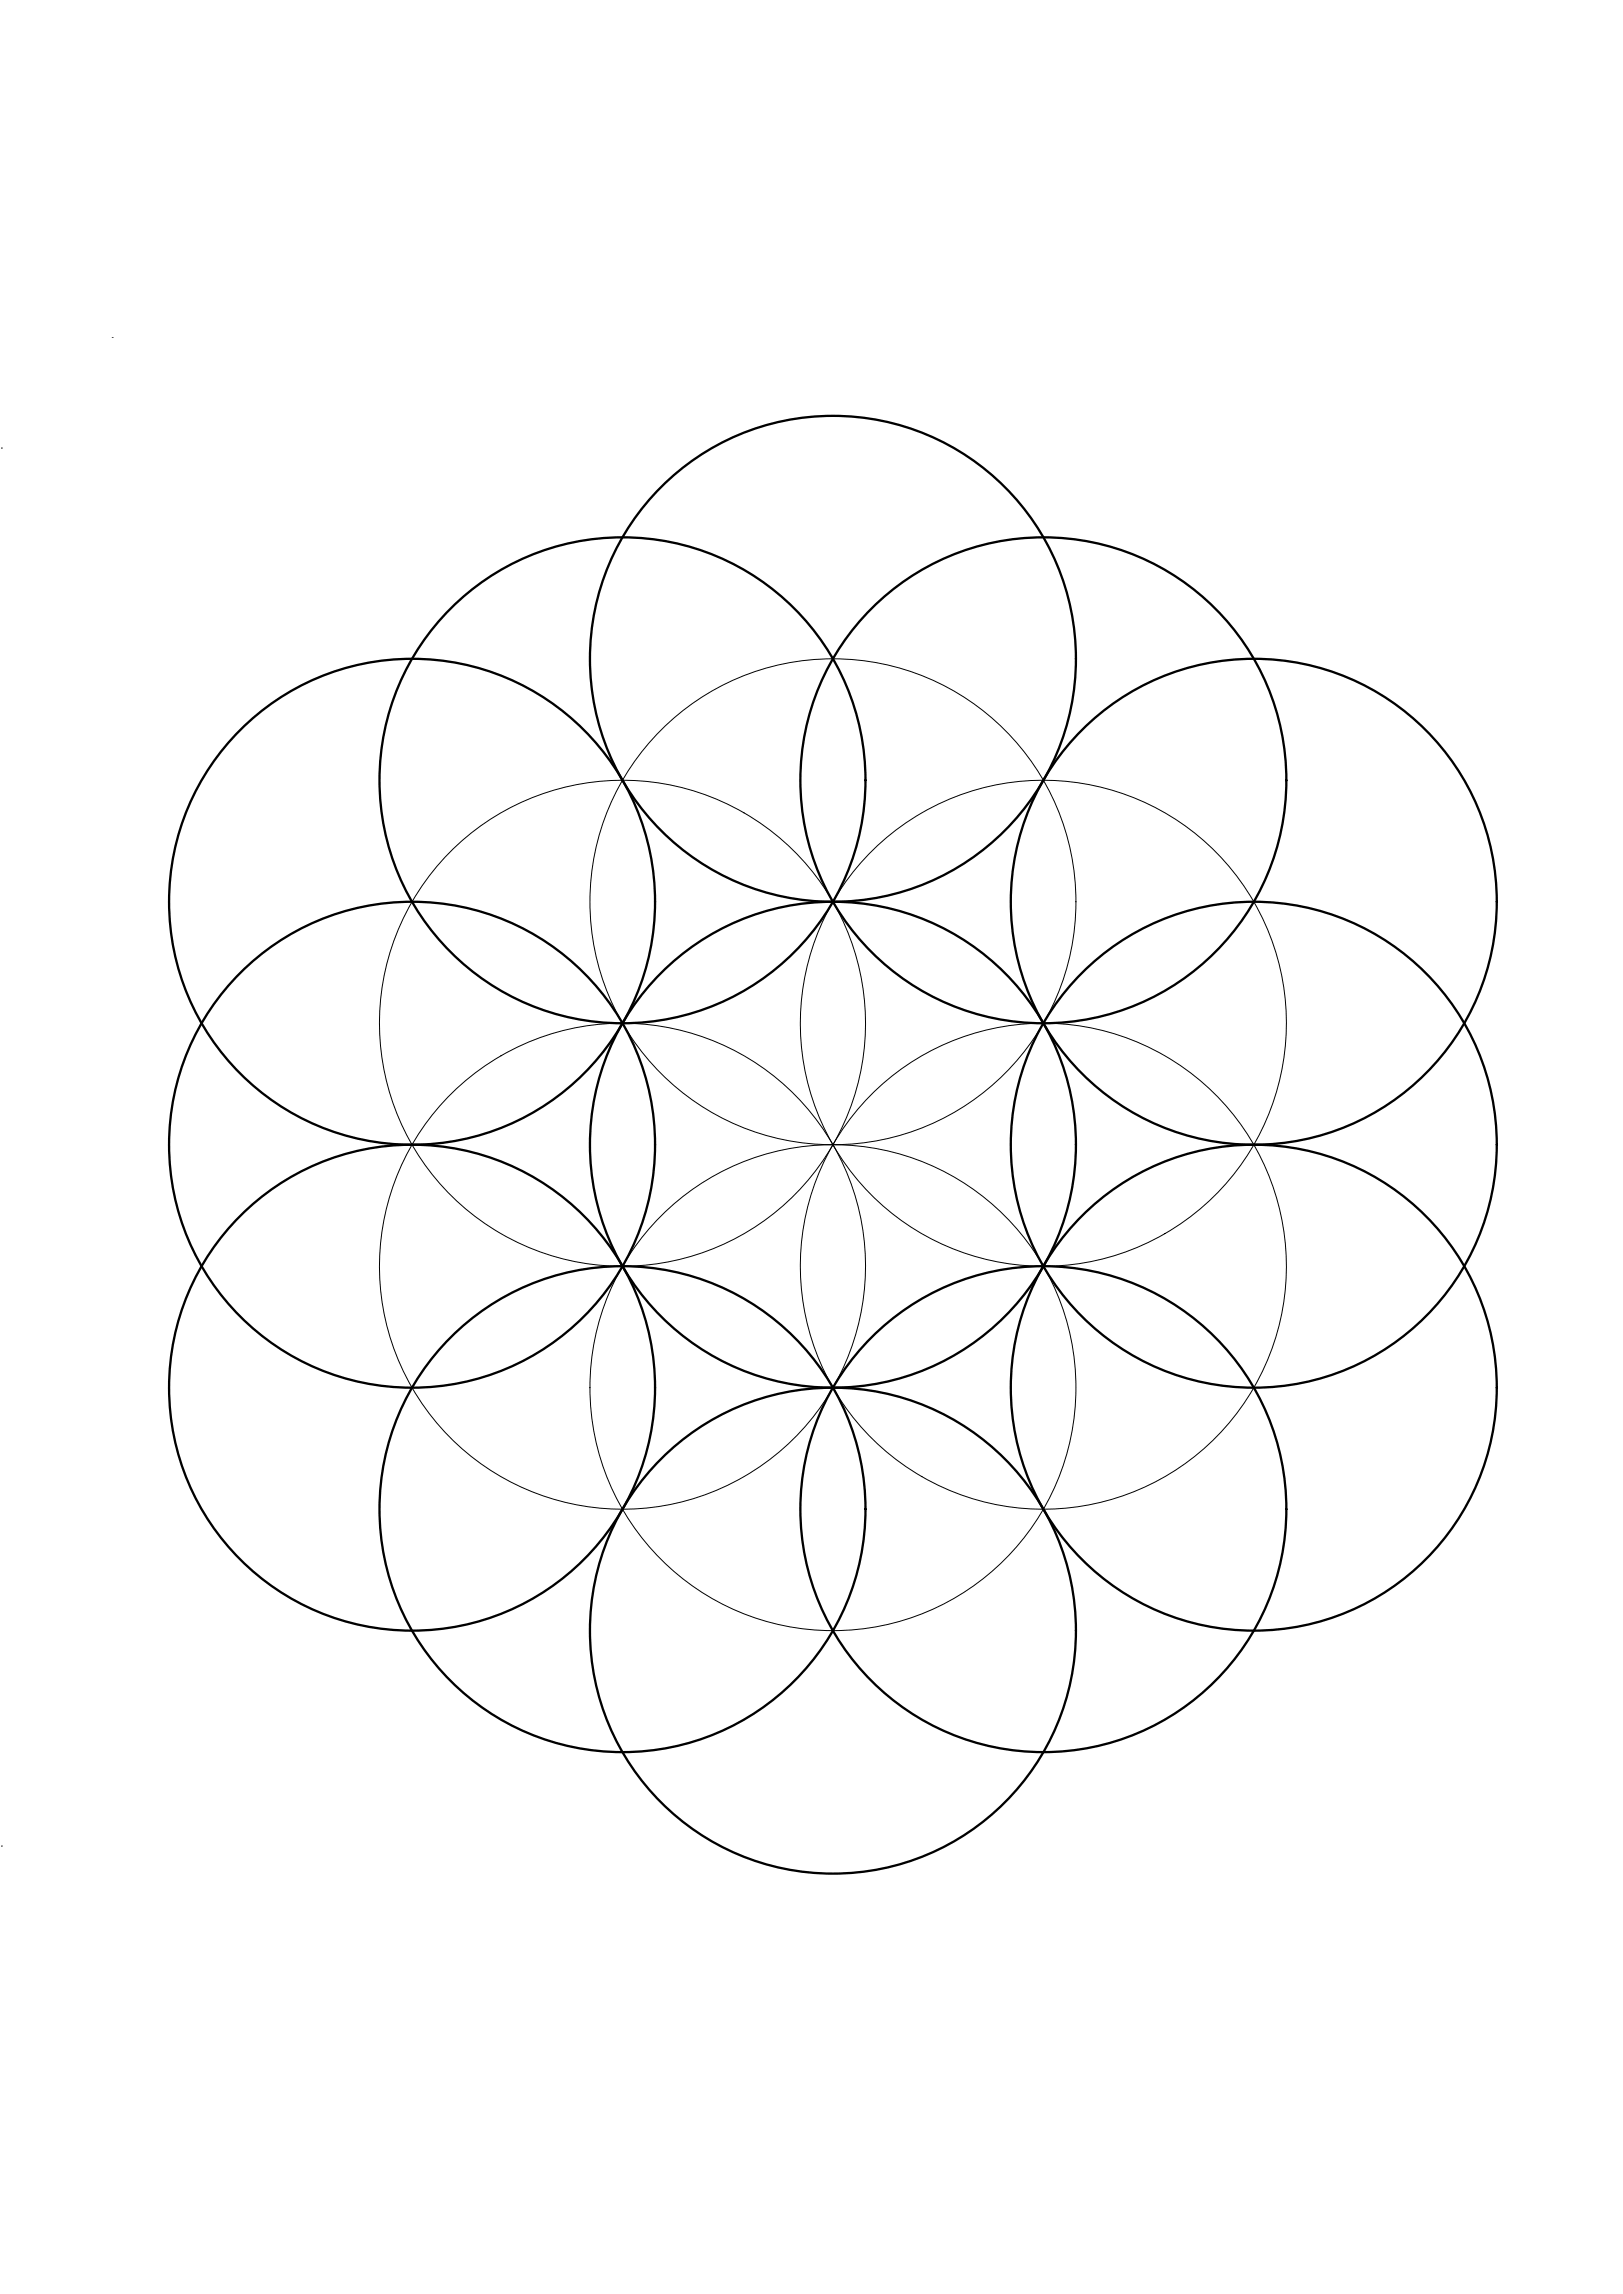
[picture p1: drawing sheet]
<svg xmlns="http://www.w3.org/2000/svg" width="841mm" height="1189mm" viewBox="0 0 841 1189" stroke-linecap="round" stroke-linejoin="round" font-family="sans-serif">
<!-- layer: 0 -->
<g fill="none" stroke="#000" stroke-width=".52">
<path d="M58 175h.1M1 232h.1M1 957h.1"/>
<circle cx="432" cy="467" r="126"/>
<circle cx="323" cy="530" r="126"/>
<circle cx="541" cy="530" r="126"/>
<circle cx="323" cy="656" r="126"/>
<circle cx="541" cy="656" r="126"/>
<circle cx="432" cy="719" r="126"/>
</g>
<g fill="none" stroke="#000" stroke-width="1.2">
<circle cx="432" cy="341" r="126"/>
<circle cx="323" cy="404" r="126"/>
<circle cx="541" cy="404" r="126"/>
<circle cx="214" cy="467" r="126"/>
<circle cx="650" cy="467" r="126"/>
<circle cx="214" cy="593" r="126"/>
<circle cx="432" cy="593" r="126"/>
<circle cx="650" cy="593" r="126"/>
<circle cx="214" cy="719" r="126"/>
<circle cx="650" cy="719" r="126"/>
<circle cx="323" cy="782" r="126"/>
<circle cx="541" cy="782" r="126"/>
<circle cx="432" cy="845" r="126"/>
</g>
</svg>
